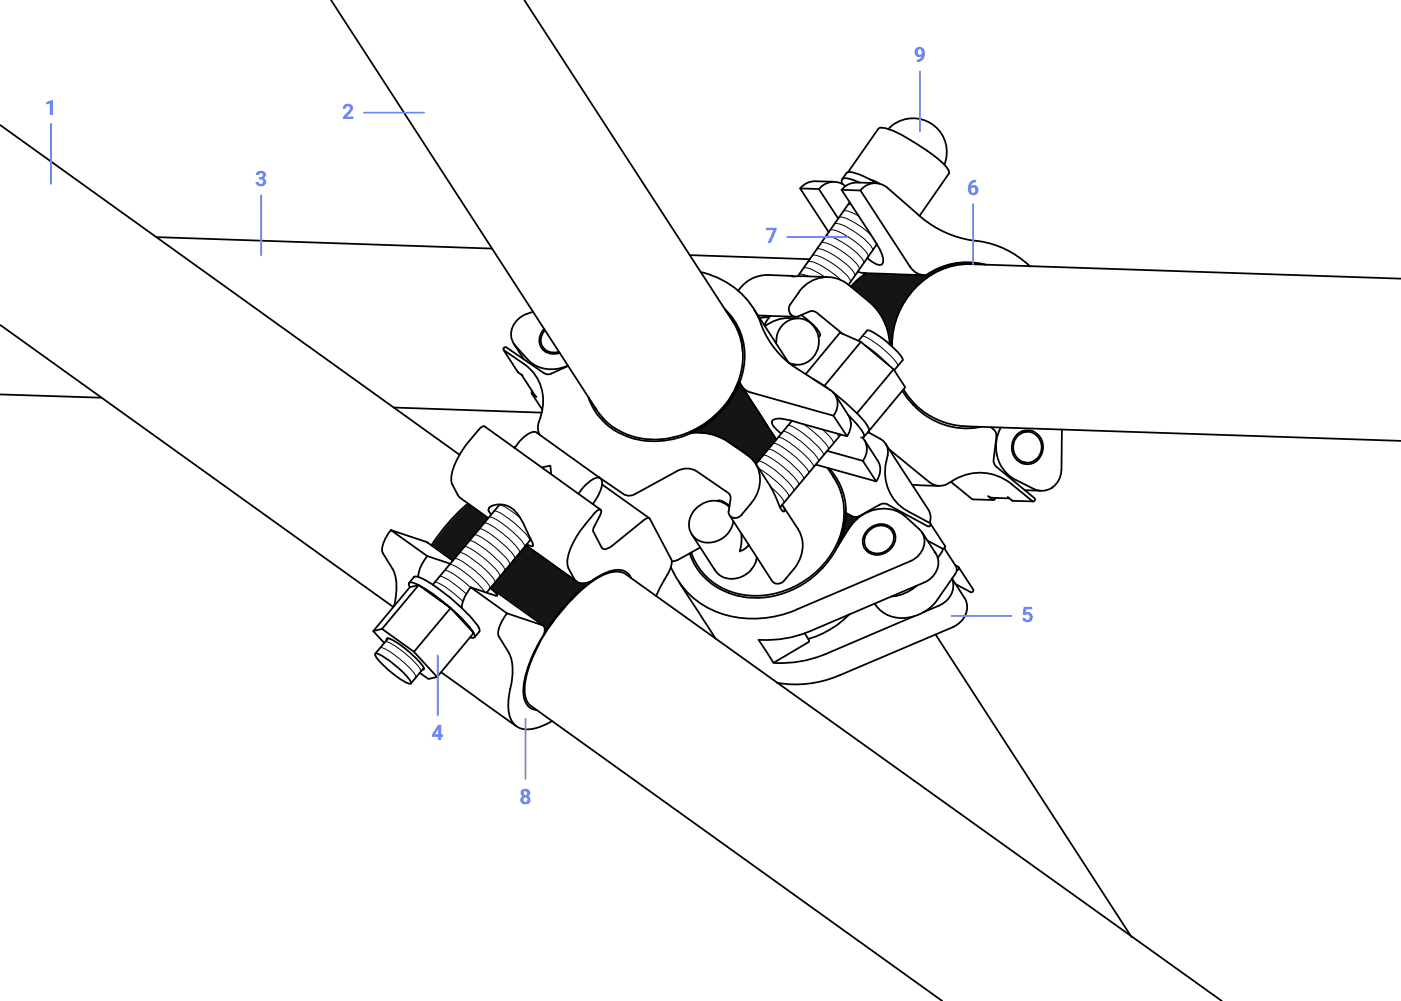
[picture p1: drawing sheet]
<svg xmlns="http://www.w3.org/2000/svg" width="140mm" height="100mm" viewBox="0 0 140 100" stroke-linecap="round" stroke-linejoin="round" font-family="sans-serif">
<defs><g id="words">
<g font-size="2.1" fill="#6887ff">
<text x="4.5" y="11.5">1</text>
<text x="34.2" y="11.9">2</text>
<text x="91.3" y="6.2">9</text>
<text x="25.5" y="18.6">3</text>
<text x="96.6" y="19.5">6</text>
<text x="76.5" y="24.3">7</text>
<text x="102.1" y="62.1">5</text>
<text x="43.1" y="73.9">4</text>
<text x="51.9" y="80.3">8</text>
</g>
</g></defs>
<path d="M45.6 51.5l1.2-1.2 10.9 7.8a1.17 1.17 0 0 0 1.4 0 19.3 19.3 0 0 0-5.3 6.5 3.1 3.1 0 0 0 .6-2v-.1l-11.2-8 1-1.4z" fill="#151515"/>
<path d="M49.9 50.5l3.2 3.4-4.5 5.2-3.6-2.7z" fill="#fff"/>
<path d="M73.8 38.2l.2 .1 3.6 5.6-2.1 2.5a11.8 11.8 0 0 0-4-2.9l-.9-.3h-1.7l1.7-1a9.2 9.2 0 0 0 2.6-2.8z" fill="#151515"/>
<path d="M73.8 38.2l.2 .1 3.6 5.6-2.1 2.5a11.8 11.8 0 0 0-4-2.9l-.9-.3h-1.7l1.7-1a9.2 9.2 0 0 0 2.6-2.8z" fill="none" stroke="#000" stroke-width=".1"/>
<path d="M84.5 51.2l.8 .4h.6a13.7 13.7 0 0 0-2.1 2.6z" fill="#151515"/>
<path d="M84.5 51.2l.8 .4h.6a13.7 13.7 0 0 0-2.1 2.6z" fill="none" stroke="#000" stroke-width=".1"/>
<path d="M85.6 28l.9-.7 6 .2a6.3 6.3 0 0 1 5.5-1.1 7.6 7.6 0 0 0-5.2 1.3l-.6 .5a7.7 7.7 0 0 0-3 6.4l-.3-.2a5.8 5.8 0 0 0-2.4-4.5l-1.5-1.3z" fill="#151515"/>
<g fill="none" stroke="#000" stroke-width=".18">
<path d="M0 32.5l39.3 28.1M41.4 57.6l-.5 .6M42.7 54.2l2.5 1.8M46 49.8l2.8 1.9M48.4 42.6l3.9 2.8M49 58.7l1.5 1.1M49.9 50.4l-6.7 8M50.5 59.8l3.8 2.7M52.3 45.4l3.8 2.7M52.6 54.5l1.1 .8M53.1 53.9l-4.5 5.3M53.6 43.2l6.4 4.6"/>
<path d="M53.7 55.3l3.9 2.8M56.1 48.1l3.9 2.8M60.2 48.4l4.7 3.4M38.8 63.8l-1.3 1.5M42.3 66.7l-1.2 1.6M44.1 67.2l1.6 1.1M45.8 68.4l2 1.4M47.8 69.9l3.7 2.6M47.9 63.1l-.5 .5"/>
</g>
<path d="M57.9 59.2a6.5 6.5 0 0 1 3.7-2.1l.8 .2 59.7 42.7h-27.9l-41.1-29.5a1.94 1.94 0 0 1-.7-1.9 14.9 14.9 0 0 1 3.7-7.5z" fill="#fff"/>
<g fill="none" stroke="#000" stroke-width=".18">
<path d="M0 12.5l45.9 32.9M52.4 0l20.8 32.1a7.2 7.2 0 0 1-.9 8.5 8.6 8.6 0 0 1-10.2 2.6 5.7 5.7 0 0 1-1.8-1.4l-.7-.8-26.5-41M83.3 18.1h-1.8a1.89 1.89 0 0 0-1.5 .7M84.1 19l2.8 4.3a6.4 6.4 0 0 1 1.4 2.6v.3l-.2 .2a1.65 1.65 0 0 1-1.4-.6M84.1 19h1.9a1.85 1.85 0 0 1 2.7-.2l3.2 2.8M84.1 17.9l.6-.7a1.67 1.67 0 0 1 1.3 .3l1.6 .8M84.5 18.6a1.83 1.83 0 0 0-2.7 .3M84.7 17.2l3.2-4.4a2.56 2.56 0 0 1 1.5 .3 19.8 19.8 0 0 1 5.1 3.5l.3 .4v.3l-2.9 4.3M85.9 18.3a2.92 2.92 0 0 0-1.7-.4l-.1 .1 .1 .4M86 19l5 7.7a1.74 1.74 0 0 0 1.5 .8M86.9 17.9l1 .5M87.5 18.3l-1.9-.1a1.88 1.88 0 0 0-1.5 .8"/>
<path d="M88.8 12.9a3.4 3.4 0 0 1 4.2-.6 3.4 3.4 0 0 1 1.4 4.2M0 39.4l10.2 .3M15.6 23.7l33.6 1.1M50.3 35l1.4 2.2M51.3 34.3l1.1 1.6M51.7 37.1l.5 .4M52.1 37.4l.7 1M52.8 38.4l.7 1.2M53.2 39.3l1 1.6M53.2 39.1l-.1 .1 .1 .2 .4 .2M53.3 31.1a2.59 2.59 0 0 0-2.2 2.3v.5l.4 .6a6.2 6.2 0 0 0 2.3 2.1 3.8 3.8 0 0 0 2.9-.1M54.3 34.7l.2 .5"/>
<path d="M54.4 32.9a1.43 1.43 0 0 0-.3 1.8 1.43 1.43 0 0 0 1.8 .6M54.4 33a1.3 1.3 0 0 0-.2 1.7 1.3 1.3 0 0 0 1.6 .4M56.8 36.6l-1.8 .8h-.4l-4-2.7a.2 .2 0 0 0-.2 0 .2 .2 0 0 0-.1 .2l.1 .1a10.1 10.1 0 0 1 3.1 2.5 5 5 0 0 1 .3 4.8v.6l.1 .5M68.9 25.5l12 .4M70 27.2a8.2 8.2 0 0 1 6.2 5.5 8.8 8.8 0 0 0 3.4 4.1l3.4 2.2a1.74 1.74 0 0 1 .3 2.5M72.4 30.9a6.7 6.7 0 0 1 1.1 8.3 9.1 9.1 0 0 1-11 4.4 6.4 6.4 0 0 1-3.7-3.9M72.5 31a6.2 6.2 0 0 1 1.7 4.1M73.9 38.2a1.46 1.46 0 0 0 1.1 1l8.3 2.3 1.3 2.1-4.7-1.3a4.9 4.9 0 0 0-2.3-.5l-.3 .1-.1 .2a1.63 1.63 0 0 0 .9 1.2M74.1 38.6l1.4 2.1M75.4 30.9l3.4 5.3a2.25 2.25 0 0 0 2.5-.6 2.25 2.25 0 0 0 .3-2.6 2.13 2.13 0 0 0-2.6-1.1 2.13 2.13 0 0 0-1.4 2.4M75.8 31.5l3.7 .1M76.2 31.5l.2 .2"/>
<path d="M76.9 31.7l-1 .1M77 31.6l-.6 .9M79.1 27.6l3.6 .1M79.1 36.4h.4M79.2 36.4v.1M79.4 27.6l-2.7-.1a3.6 3.6 0 0 0-2.9 1.5M79.7 31.8a4.1 4.1 0 0 0-3.2 .8M80.1 31.5a4.6 4.6 0 0 1 1.9 1.9l-.1 .1-.1 .1M81.3 37.9l1.1 .6M81.7 32.9l-.1 .1M82.4 38.5l3.6-4.3 3.3 2.7-3.7 4.4M82.4 38.5l.4 .3"/>
<path d="M83.2 39.2l2.4 2.1M83.5 39.5l1.3 2a1.86 1.86 0 0 1-.2 2.1M83.8 21.8l-2-2.9-1.8-.1 2.8 4.4M84.8 28.4a3.4 3.4 0 0 0-5 .8l-.8 1.2a.76 .76 0 0 0 0 .9 .76 .76 0 0 0 .8 .3l1.1-.5h.5l2.8 2.3M84.8 28.4l2 1.7a5.8 5.8 0 0 1 2.1 4.3M84.9 20.2l-5.2 7.4M85.7 27.1l.7 .2h1.9M85.8 34l.9-1a2.06 2.06 0 0 1 1.2 .6 7.4 7.4 0 0 1 2.3 2.3v.1l-.8 1M86 34.2l-2.1-1-3.4 4.2M86.4 27.3h.1M86.5 27.3l-1 .8-.5 .5M87.6 24.4l-2.8 4"/>
<path d="M88.3 27.3l1 .1M89.3 36.9l1.2 1.8-3.7 4.4M89.4 27.4h1M90.2 39.1a7.5 7.5 0 0 0 7.9 3.5M90.3 38.9a7.6 7.6 0 0 0 6.2 3.7l43.5 1.4M90.4 27.4l1.9 .1M91.9 21.6a10.3 10.3 0 0 0 6 2.5 9.3 9.3 0 0 1 5 2.5M96.9 26.4l43.1 1.4M97.1 26.4a8 8 0 0 0-7.9 8v.2M98.5 26.4a7.1 7.1 0 0 0-6 1.1M39.1 53l-.1 .1a2.52 2.52 0 0 0-.7 2.2 5.5 5.5 0 0 1 1.3 2.7v1.1l-.2 1.5M39.4 40.7l14.7 .5"/>
<path d="M41 58.7l.8-.2-3.6 4.3-.9 .3zM41.8 57.6l.1 .1a14.9 14.9 0 0 1 4.2 3M41.8 57.6l-.4 .1M41.8 58.5l3.2 2.2a11.3 11.3 0 0 0-3.9-2.5h-.1a.22 .22 0 0 0-.2 .1 .22 .22 0 0 0 .1 .3l.1 .1M42.7 55.6l-.3 .4a2.92 2.92 0 0 0-.6 1.6M42.7 54.2l-3.6-1.2 3.6 2.6 2.3 .7M42.7 54.2h.1M46.7 50.3a19.4 19.4 0 0 0-3.6 4.2M47 58.7a3.7 3.7 0 0 0-.9 2M47 58.7l2.5 .8h.2l-.1-.3-.6-.4M47 58.7l3.7 2.6-.1 .1a2.61 2.61 0 0 0-.8 2.2 5.9 5.9 0 0 1 1.4 2.7 8 8 0 0 1-.3 2.8 3.9 3.9 0 0 0 .4 3.2 2.22 2.22 0 0 0 2.6 .3l1.3-.6M48.4 42.6l-.3 .1-.2 .2a11.1 11.1 0 0 0-2.7 4.3 2.74 2.74 0 0 0 .8 2.6"/>
<path d="M49.1 51.4l-.3-.4 .1-.3 .2-.1 .5-.2 .9 .1a2.47 2.47 0 0 1 1.6 1.4l1.1 2.3 .1 .3h-.3l-.4-.1M51.5 44.6l-.1 .1M53.6 43.2a1.08 1.08 0 0 0-1.2 .4l-1 1.2M54.1 46.7l.9-.2 .1 .9M57.8 49.3a3.7 3.7 0 0 1 1.8-1.6h.3l.2 .2a3 3 0 0 1-.9 2.5M59 58.1a18.8 18.8 0 0 0-6.6 9.7 2.86 2.86 0 0 0 .5 2.9l.7 .2M59 58.1a1.21 1.21 0 0 1-1.7-.3 2.64 2.64 0 0 1-.3-3 12.6 12.6 0 0 1 2.6-3.7l.2-.2h.2l.1 .1-.1 .5-.6 1.2-.1 .4 .8 1.6a.79 .79 0 0 0 1.1-.2l3.3-2.7a.26 .26 0 0 1 .5 .1l2.1 4a2.03 2.03 0 0 1-.4 1.5l-1.1 2.1M59.5 40.7l.1 .2M63.1 57.7a1.36 1.36 0 0 0-1.6-.8 5.8 5.8 0 0 0-2.5 1.2M67.9 58.2l1.2 1.9M69 43.3a5.5 5.5 0 0 1 3.7 .8l2 1.4a3.2 3.2 0 0 1 .3 4.8l-.9 1.1a.7 .7 0 0 1-.8 .3 .7 .7 0 0 1-.5-.7l.2-1.2-.1-.4-3.3-2.3a1.89 1.89 0 0 0-2 0l-4.2 2.3a1.08 1.08 0 0 1-1.1-.1l-2.5-1.7M69.1 53.4l2.4 3.6a2.26 2.26 0 0 0 3.6-.1l.4-.8 .1-.4"/>
<path d="M70 54.7l-2.3 1.2-.6 .2M71.4 56.8v.1M71.7 50.1l.3-.1 .9 .5M72.4 50.2h-.1M72.9 50.7l-.3-.3a2.42 2.42 0 0 0-2.6 0 2.42 2.42 0 0 0-1.1 2.5 2.07 2.07 0 0 0 3.2 .9 2.55 2.55 0 0 0 1.2-1.7M72.9 51.5l1.4 2.2M74.1 53.3v1.2l-.2 .6 .6-.3 .3-.4M74.4 53.7l.6 1.1M75.1 54.8l.6 1M75.5 40.8l.8 1.1M76.3 41.9l.7 1.1M77 43.1l.6 .8"/>
<path d="M78.4 50.7l1.3 2.2a3.3 3.3 0 0 1-.4 4l-.9 1.1a.77 .77 0 0 1-1 .2l-.2-.2-1.5-2.1M79.1 42l-3.6 4.4 1.5 2.2 .4 .8a4.3 4.3 0 0 0 .9 1.7 .33 .33 0 0 0 0-.5l-.1-.2M81.5 46.4l6.1 1.7M82.7 45l3.5 1M82.7 46.7l.8 1.3a6.7 6.7 0 0 1-.2 6.9 8.8 8.8 0 0 1-10.7 4 6.2 6.2 0 0 1-3.5-3.7M82.8 46.8a6.8 6.8 0 0 1 .8 8 9.1 9.1 0 0 1-9.7 4.8 6.9 6.9 0 0 1-4.9-4.2l-.1-.1M83.2 47.5l.1 .1M83.5 47.9v.1M83.7 54.7l1.2-1.9a3.8 3.8 0 0 1 5.6-1.2l1.3 1.3a1.96 1.96 0 0 1-.8 3.2l-11.3 4.8a10.1 10.1 0 0 1-10.1-.9 8.5 8.5 0 0 1-2.6-3.3M84 43.4l-6 7.3M84.8 41.5l.3 .3a4.4 4.4 0 0 1 1.3 1.8l-.4 .1M85.6 41.3l.2 .1a2.83 2.83 0 0 1 1 1.6l-.5 .6"/>
<path d="M86.2 43.7a1.78 1.78 0 0 1 0 2.3M86.4 44l1.3 2a1.78 1.78 0 0 1-.1 2.1l-1.4-2.1M86.5 53.1a1.7 1.7 0 0 1 2.8-.2 1.71 1.71 0 0 1-.7 2.2 1.71 1.71 0 0 1-2.2-.3l-.2-.6 .1-.6zM86.6 54.8l.3 .4M86.7 43.2l1.3 .6a1.66 1.66 0 0 1 .6 2.2 4.5 4.5 0 0 0 2.2 5.1l2.1 1.2 .1 .1v.1l-.3 .1-4-2.2a.76 .76 0 0 0-.8 0l-2.3 1.2a1.55 1.55 0 0 1-1.1-.4M86.8 43.1l.1 .1M86.8 53a1.44 1.44 0 0 1 2.5 .4 1.62 1.62 0 0 1-.8 1.6 1.62 1.62 0 0 1-1.8-.1 1.35 1.35 0 0 1 .1-1.9zM88.5 44.3l4.3 6.7 .2 .7-.1 .6M89.2 53.1l.3 .5M91.2 48.4l.6 .1M91.6 58.5l-.1 .1a4.3 4.3 0 0 1-2.4 1M91.8 48.5h2"/>
<path d="M92.2 53.2l1.3 2.1a2.07 2.07 0 0 1-1.1 2.9l-11.3 4.8a11.2 11.2 0 0 1-5.3 .9l1.5 2.3 3.5-2 .1-.2-.5-.7M92.7 54l1.5 .8M93 52.3l1.4 2.2v.2l-.2 .1M93.4 55.1l.1 .1M94.2 54.8l-.1 .4-.4 .5M94.4 54.8l.4 .7M94.9 55.5l.6 1.1a.7 .7 0 0 1 0 .7l-1.8 2.6a4.2 4.2 0 0 1-5 1.5l-.7-.4-.6-.7M95 48.1l2.1 1.7 2.1 .2M95.4 56.4l.4 .3v.2l-.2 .1M95.8 56.7l1.4 2.2a.2 .2 0 0 1 0 .2 .2 .2 0 0 1-.2 0l-1.5-.7M98.7 49.6l.5 .3a.18 .18 0 0 0 .2 0 .18 .18 0 0 0 .1-.2M98.8 49.6l.3 .1 1 .1"/>
<path d="M99 42.7a.95 .95 0 0 1 .6 .9l-.3 2.3 .1 .5 4 3.4a.18 .18 0 0 1 0 .2 .18 .18 0 0 1-.2 .1 12 12 0 0 0-3.5-2.6 5.2 5.2 0 0 0-4.9 .8 1.61 1.61 0 0 1-2-.1l-4-3.3M100 42.7a3.8 3.8 0 0 0 1.5 5.2l1.8 .9a1.98 1.98 0 0 0 2.8-1.9v-4M100.1 49.8h.8M100.7 49.6l.5 .4 2 .1M101.6 43.6a1.43 1.43 0 0 1 1.8-.3 1.43 1.43 0 0 1 .7 1.6 1.42 1.42 0 0 1-1.6 1.3 1.42 1.42 0 0 1-1.2-1.6l.1-.6zM101.8 43.3a1.59 1.59 0 0 1 1.9 .1 1.59 1.59 0 0 1 .4 1.9 1.57 1.57 0 0 1-2 1 1.57 1.57 0 0 1-.9-2.1l.2-.5zM102 46.2h.6M102.1 43.1h.5M102.4 49h1.6M37.3 63.1l1.1 1.1M37.5 65.3h.1a3.5 3.5 0 0 1 1.6 .9l1.4 1.3 .4 .5 .1 .2-.1 .1a6.2 6.2 0 0 1-2.5-1.6l-.9-1zM38.6 64v-.2h.2a9.1 9.1 0 0 1 3.6 3l-.1 .1h-.1"/>
<path d="M41.4 65.1l2.3 2.5-.9 .2-.9-.6M45 60.7l2.3 2.5-3.6 4.4M45 60.7l-3.6 4.4-3.2-2.3M45 60.7a10.5 10.5 0 0 1 2.4 2.6v.3l-.1 .1h-.3M46.1 60.7l1.6 1.8 .2 .3v.3M50.7 61.3l3.5 1.2a.7 .7 0 0 1 .2 .8M69.2 60.2l.7 1.1M69.9 61.4l.7 1M70.7 62.5l.8 1.3M84.9 61.4a9.5 9.5 0 0 1-4.1 2.4M91.3 61.6l-8.8 3.7a11.6 11.6 0 0 1-5.2 .9M92.3 61.2a5.9 5.9 0 0 0 2.5-1.4 2.01 2.01 0 0 0 .3-2l1.3 1.9a2.08 2.08 0 0 1-1.2 2.9l-11.3 4.8a11.2 11.2 0 0 1-6.2 .8"/>
<path d="M93.5 63.4l19.6 30.2M94.2 100l-41.1-29.5a1.94 1.94 0 0 1-.7-1.9 14.9 14.9 0 0 1 3.7-7.5 15.3 15.3 0 0 1 3.7-3.4l.9-.4 .9-.2 .8 .2 59.7 42.7"/>
</g>
<g fill="none" stroke="#000" stroke-width=".1">
<path d="M79.9 27.4a.88 .88 0 0 1 .9 .2M80.3 26.8h.3h.3l1.5 .9M80.7 26.2l.1-.1a4.6 4.6 0 0 1 2.7 1.4l.5 .5M81.2 25.5a4.7 4.7 0 0 1 2.7 1.3 2.59 2.59 0 0 1 1.1 1.3v.1M81.6 24.9a4.6 4.6 0 0 1 2.6 1.2l1.1 1.1 .1 .4M82.1 24.3v-.1a4.2 4.2 0 0 1 2.3 1.1l.6 .4a2.08 2.08 0 0 1 .9 1.2M82.5 23.6a4.7 4.7 0 0 1 2.7 1.3l.2 .2a2.16 2.16 0 0 1 .9 1.1v.1M82.9 23h.1a4.7 4.7 0 0 1 2.5 1.2l1.1 1.1 .1 .4M83.4 22.4v-.1a4.2 4.2 0 0 1 2.4 1.1 4.4 4.4 0 0 1 1.4 1.5v.1M83.8 21.7a2.18 2.18 0 0 1 1.7 .6l1.5 1.2M84.3 21.1a2.07 2.07 0 0 1 1.5 .5M85 20.4l-.3 .1"/>
<path d="M86.1 33.6h.1a2.91 2.91 0 0 1 1.5 .8l1.6 1.4 .3 .4 .1 .4M86.4 34.4a11.6 11.6 0 0 1 2.5 2.2M43.4 58.2a4.9 4.9 0 0 1 2.5 1.5l.4 .4M43.9 57.6a4.3 4.3 0 0 1 2.2 1.3l.5 .4M44.4 57a4.1 4.1 0 0 1 2.2 1.3l.4 .4M44.9 56.4a3.8 3.8 0 0 1 2.1 1.2l.7 .7 .7 .8M45.4 55.8a5.2 5.2 0 0 1 2.4 1.5l1.1 1.1 .1 .4M45.9 55.2a4.9 4.9 0 0 1 2.4 1.5l1 1.1 .2 .4M46.4 54.6h.1a2.07 2.07 0 0 1 1.1 .6l.8 .6a3.9 3.9 0 0 1 1.6 1.8M46.9 54a3.4 3.4 0 0 1 1.8 1.1 4.2 4.2 0 0 1 1.7 1.9M47.4 53.4a3.3 3.3 0 0 1 1.8 1.1l.5 .4a3.7 3.7 0 0 1 1.3 1.5M47.9 52.9l.2-.1a9.1 9.1 0 0 1 3.3 2.9v.1"/>
<path d="M48.4 52.3v-.1a2 2 0 0 1 1.3 .7 7.8 7.8 0 0 1 2.2 2.2v.1M48.9 51.7v-.1a7.3 7.3 0 0 1 3.4 2.6l.1 .4M49.4 51.1a1.99 1.99 0 0 1 1.2 .5 9.5 9.5 0 0 1 2.2 2.1l.1 .3M49.8 50.5a3.3 3.3 0 0 1 1.8 .9l.4 .3M75.8 46.1a3.6 3.6 0 0 1 1.8 1l.5 .4a4.2 4.2 0 0 1 1.2 1.5v.1M75.8 46.8a8.5 8.5 0 0 1 3 2.7v.1M76.3 45.5a2.47 2.47 0 0 1 1.5 .8 6.3 6.3 0 0 1 2 2v.2M76.7 44.9h.2a7.8 7.8 0 0 1 3.3 2.6l.1 .4M77 48.6a4 4 0 0 1 1.4 1.6h-.1M77.2 44.3a3.5 3.5 0 0 1 1.9 1l1.5 1.5 .2 .3v.2M77.7 43.7a2.25 2.25 0 0 1 1.5 .8l.7 .5a4.3 4.3 0 0 1 1.4 1.7M78.2 43.1a1.78 1.78 0 0 1 1.4 .7l.3 .2a4.8 4.8 0 0 1 1.9 2.1"/>
<path d="M78.7 42.5a2.16 2.16 0 0 1 1.4 .7l.8 .6a4.4 4.4 0 0 1 1.4 1.7M80.3 42.4a8.4 8.4 0 0 1 2.5 2.4v.1M82.2 42.9l.5 .5a1.43 1.43 0 0 1 .6 .9M83.6 43.3l.2 .4M38 64.7a7 7 0 0 1 3 2.1l.4 .5 .2 .4M38.5 64.1h.1a5.7 5.7 0 0 1 2.3 1.5l.2 .2a3 3 0 0 1 1 1.3h-.1"/>
</g>
<path d="M0 96.3h.1" fill="none" stroke="#fdfdfd" stroke-width=".18"/>
<path d="M5.1 12.4v6M26.1 19.5v6M36.4 11.3h6M91.9 7.1v6M78.7 23.7h6M97.2 20.4v6M43.7 65.5v6M52.5 71.8v6M95.1 61.5h6" fill="none" stroke="#6887ff" stroke-width=".18"/>
<use href="#words"/>
</svg>
